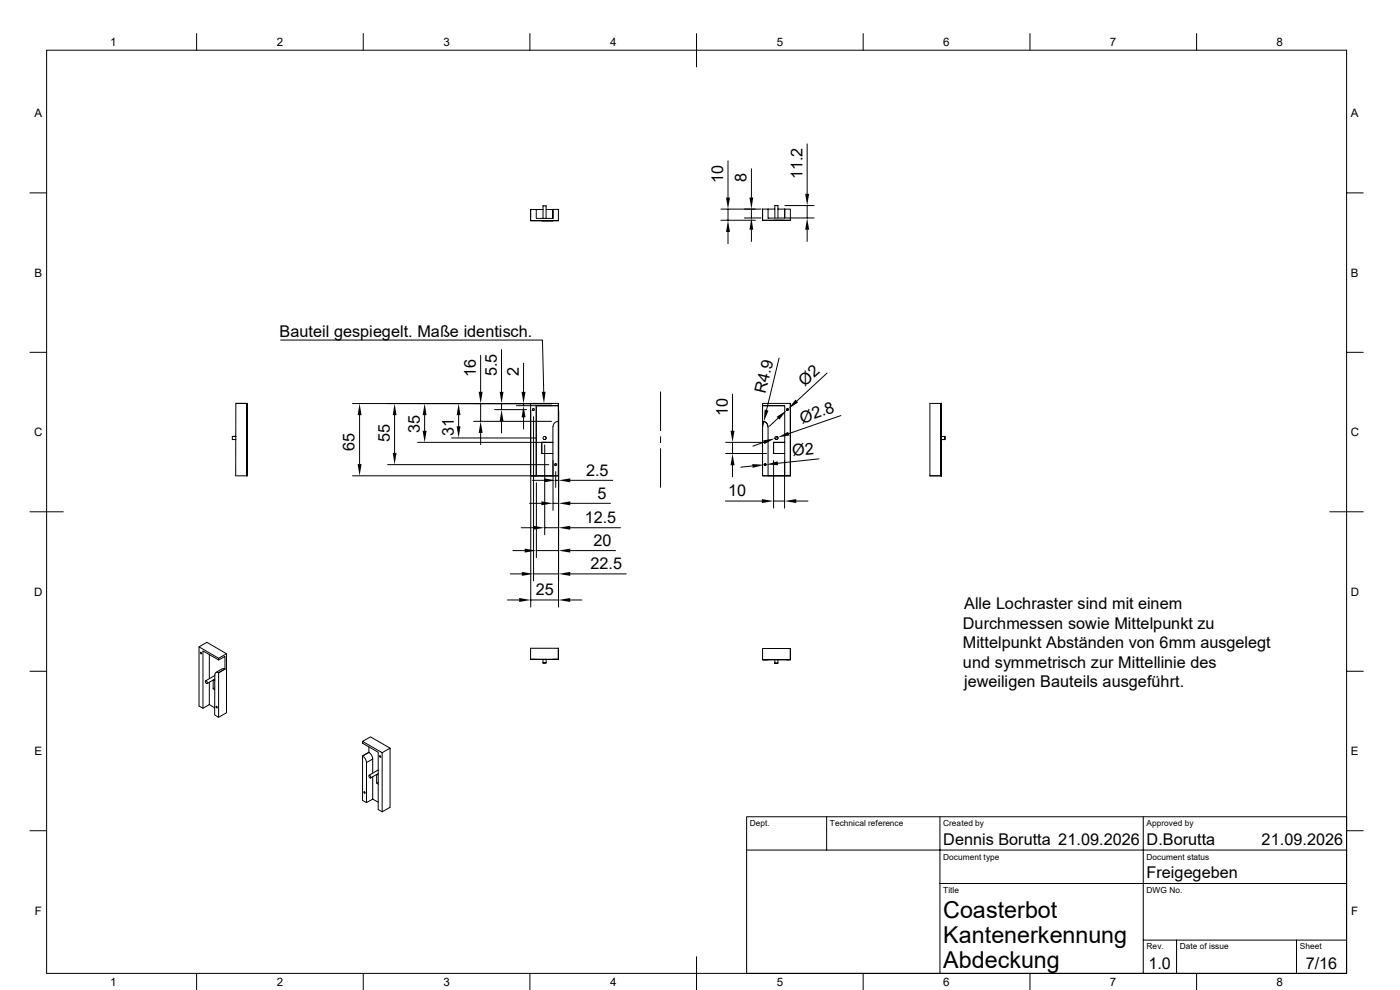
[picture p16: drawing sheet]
<svg xmlns="http://www.w3.org/2000/svg" width="297mm" height="210mm" viewBox="0 0 297 210" stroke-linecap="round" stroke-linejoin="round" font-family="sans-serif">
<defs><g id="words">
<g font-size="4.9">
<text x="200.1" y="194.8">Coasterbot</text>
<text x="200.1" y="200.1">Kantenerkennung</text>
<text x="200.1" y="205.4">Abdeckung</text>
</g>
<g font-size="3.4">
<text x="153.4" y="38.8" transform="rotate(-90 153.4 38.8)">10</text>
<text x="158.4" y="38.6" transform="rotate(-90 158.4 38.6)">8</text>
<text x="170.2" y="38" transform="rotate(-90 170.2 38)">11.2</text>
<text x="59.3" y="71.4">Bauteil gespiegelt. Maße identisch.</text>
<text x="100.9" y="80" transform="rotate(-90 100.9 80)">16</text>
<text x="105.4" y="79.8" transform="rotate(-90 105.4 79.8)">5.5</text>
<text x="110.1" y="79.8" transform="rotate(-90 110.1 79.8)">2</text>
<text x="162.4" y="83.7" transform="rotate(-76 162.4 83.7)">R4.9</text>
<text x="170.8" y="82" transform="rotate(-43 170.8 82)">Ø2</text>
<text x="154.4" y="88.3" transform="rotate(-90 154.4 88.3)">10</text>
<text x="170.2" y="89.9" transform="rotate(-19 170.2 89.9)">Ø2.8</text>
<text x="75.2" y="95.7" transform="rotate(-90 75.2 95.7)">65</text>
<text x="82.7" y="93.7" transform="rotate(-90 82.7 93.7)">55</text>
<text x="89.1" y="91.9" transform="rotate(-90 89.1 91.9)">35</text>
<text x="96.2" y="92.5" transform="rotate(-90 96.2 92.5)">31</text>
<text x="124.3" y="100.9">2.5</text>
<text x="168.2" y="96.8" transform="rotate(-6 168.2 96.8)">Ø2</text>
<text x="126.7" y="105.7">5</text>
<text x="154.5" y="105.3">10</text>
<text x="124.1" y="110.9">12.5</text>
<text x="125.9" y="115.8">20</text>
<text x="125.3" y="120.7">22.5</text>
<text x="113.6" y="126.3">25</text>
<text x="204.5" y="129.2">Alle Lochraster sind mit einem</text>
<text x="204.2" y="133.3">Durchmessen sowie Mittelpunkt zu</text>
<text x="204.2" y="137.5">Mittelpunkt Abständen von 6mm ausgelegt</text>
<text x="204.3" y="141.6">und symmetrisch zur Mittellinie des</text>
<text x="204.5" y="145.8">jeweiligen Bauteils ausgeführt.</text>
<text x="200.1" y="179.3">Dennis Borutta 21.09.2026</text>
<text x="243.2" y="179.3">D.Borutta</text>
<text x="267.6" y="179.3">21.09.2026</text>
<text x="243.2" y="186.3">Freigegeben</text>
<text x="243.6" y="205.5">1.0</text>
<text x="277" y="205.5">7/16</text>
</g>
<g font-size="2.5">
<text x="23.4" y="9.8">1</text>
<text x="58.7" y="9.8">2</text>
<text x="94.1" y="9.8">3</text>
<text x="129.4" y="9.8">4</text>
<text x="164.8" y="9.7">5</text>
<text x="200.1" y="9.8">6</text>
<text x="235.5" y="9.8">7</text>
<text x="270.8" y="9.8">8</text>
<text x="7.3" y="24.9">A</text>
<text x="286.6" y="24.9">A</text>
<text x="7.3" y="58.7">B</text>
<text x="286.6" y="58.7">B</text>
<text x="7.2" y="92.5">C</text>
<text x="286.5" y="92.5">C</text>
<text x="7.2" y="126.4">D</text>
<text x="286.5" y="126.4">D</text>
<text x="7.3" y="160.2">E</text>
<text x="286.6" y="160.2">E</text>
<text x="7.4" y="194">F</text>
<text x="286.7" y="194">F</text>
<text x="23.4" y="209.1">1</text>
<text x="58.7" y="209.1">2</text>
<text x="94.1" y="209.1">3</text>
<text x="129.4" y="209.1">4</text>
<text x="164.8" y="209.1">5</text>
<text x="200.1" y="209.1">6</text>
<text x="235.5" y="209.1">7</text>
<text x="270.8" y="209.1">8</text>
</g>
<g font-size="1.8">
<text x="159.1" y="175.2">Dept.</text>
<text x="176.1" y="175.2">Technical reference</text>
<text x="200.1" y="175.2">Created by</text>
<text x="243.2" y="175.2">Approved by</text>
<text x="200.1" y="182.3">Document type</text>
<text x="243.2" y="182.3">Document status</text>
<text x="200.1" y="189.4">Title</text>
<text x="243.2" y="189.4">DWG No.</text>
<text x="243.2" y="201.4">Rev.</text>
<text x="250.3" y="201.4">Date of issue</text>
<text x="275.8" y="201.4">Sheet</text>
</g>
</g></defs>
<g fill="none" stroke="#000" stroke-width=".21">
<path d="M9.9 10.6h275.8v195.9h-275.8zM41.7 7.1v3.5M77.1 7.1v3.5M112.4 7.1v3.5M147.8 7.1v7.1M183.1 7.1v3.5M218.5 7.1v3.5M253.9 7.1v3.5M154.4 34.1v7.8M159.4 35.8v6.1M171.2 30.5v10.6M6.4 40.9h3.5"/>
<path d="M112.6 44.4v2.4h5.9M113.8 44.4h1.4M115.2 46.3v-2.6h.7v2.6M115.9 44.4h1.4M117.3 44.4h1.2v2.4M117.3 44.4v1.9v-1.9M117.3 46.3h-3.5v-1.9h-1.2v2.4h5.9M117.3 46.8h.1M152.9 46.7h7.3M154.4 44.4v2.3M154.4 49.2v2.5M157.9 46.2h3.5"/>
<path d="M159.4 44.4v1.8M159.4 48.7v2.5M161.4 44.4h-8.5M161.8 46.3v.4h5.9M161.8 44.4h.1M161.8 44.4v1.9zM161.8 44.4v2.3h5.9v-2.3h-1.2v1.8l-3.6 .1v-1.9M161.8 44.4h2.6M164.1 46.7h2.4zM164.4 46.2v-2.6h.6v2.6M165 44.4h1.5v1.8h6.2M166.5 43.6h6.2"/>
<path d="M171.2 43.6v2.6M171.2 48.7v2.5M285.7 40.9h3.5M6.4 74.7h3.5M59.6 72.1h55.5l.2 11M102 75.4v7.7M106.4 74.1v9M111.1 77v6.1M165.3 76l-2.7 11M175.5 79.1l-6.5 6M285.7 74.7h3.5M50 92.6h-.7v.6h.7"/>
<path d="M50.1 85.6h2.4l-.1 15.3M52.4 93.8v2.4zM52.4 85.6h-2.4v15.3h2.4M52.5 85.6v15.3M76.3 88.1v10.3M82.2 98.6h34.2M83.7 88.1v8M88.6 93.8h28.7h-2.4v2.4h2.4M90.1 88.1v3.3M95.8 92.9h17.9M97.3 88.1v2.3M100.5 89.4h16.5"/>
<path d="M102 85.6v3.8M102 91.8v2.5M104.9 86.9h6.8M106.4 85.6v1.3M106.4 89.4v2.4M109.6 86.1h8.9h-4.7v14.8v-14.8M111.1 85.6v.5M111.1 88.5v2.5M112.6 87.1v41.7M113.2 88.4v34.8M113.3 86.7l-.3 .1 .1 .3M114.9 93.8v2.4"/>
<path d="M115.4 93.2h.1M115.6 94.4v19M115.6 92.6h.1M115.7 92.6a.33 .33 0 0 1 .1 .5 .33 .33 0 0 1-.4 .1M117 85.6h-42.2M117.3 97.7v10.6M117.7 89.7l.8-.3v11.5h-1.2v-10.4zM118 98.4l-.3 .1 .1 .2M118.5 85.6h-5.9v15.3M118.5 89.3v-3.7v15.3h-5.9h4.7M118.5 87.1v41.7M140.1 83.1v8.3"/>
<path d="M140.1 92.6v1.3M140.1 95.2v8.2M153.9 93.8h8.7M153.9 96.2h8.7M155.4 83.6v7.8M155.4 93.8v2.4M155.4 98.7v2.4M159.6 98.8l-2.4 .3M161.8 89.4a1.12 1.12 0 0 1 1.1 1.1l-.2-.6-.4-.5M161.8 89.3v11.6h5.9h-5.9M162 93.8l-2.3 .8M162 89.4l-.2 1.1"/>
<path d="M162.4 98.4l-.2 .1 .1 .2M162.6 98.5l-.5 .1M162.9 90.5v10.4zM164.1 97.7v10.1M164.1 96.2v-2.4h2.4h-2.4v2.4h2.4M164.1 93.8h.1M164.6 93.2h.1M164.9 92.6a.33 .33 0 0 1 .1 .5 .33 .33 0 0 1-.4 .1M164.9 92.6h.1M165 92.8l-.6 .2M165 88.7l-1.8 1.7M166.4 97.7v10.1"/>
<path d="M166.5 86.1h-4.7v3.2M167.2 86.7l-.3 .1 .1 .3M167.2 86.7l-.3 .3M173.7 97.3l-8.7 1M178.4 88.1l-11.1 3.9M199.6 85.6h-2.3v15.3h2.3M199.6 85.6v.5M199.6 93.2v7.7zM199.6 98.3v.5zM199.6 86.7v.4zM199.6 90.5l.1-1.2v1.2M199.6 85.6v15.3"/>
<path d="M199.6 92.6h.8M199.6 93.2h.8M199.7 85.5v7.1M199.7 98.3v.5zM199.7 86.7v.4zM200.4 92.6v.6zM6.4 108.6h7M52.4 100.9v-15.3v15.3M74.8 100.9h42.2M108.8 116.8h2.5M110.6 111.9h2.5M112.4 106.8h2.4"/>
<path d="M113 101.9h2.4M113.8 102.4v15.9M113.8 116.8h4.7M115.6 111.9h2.9M117.3 106.8h1.2M117.9 100v3.4M117.9 101.9h.6M121 101.9h9M121 106.8h8.5M121 111.9h10.6M121 116.8h9.6M153.9 106.3h7.7"/>
<path d="M164.1 106.3h2.3M166.5 100.9v-14.8h-4.7v-.5h5.9v15.3M168.9 106.3h2.5M197.3 100.9h2.4v-7.7v7.7M282.1 108.6h7.1M42.2 137.2l1.7-.9 4.2 2.4M44.4 138.9v5.1M46.4 139.6l-4.2-2.4v12.6l.9 .4 1.3-.7 1.1 .6M46.4 140l-3.3-1.9v12.1M107.7 127.3h2.4M108.3 121.7h2.4M112.6 139.8v-2.3h5.9v2.4"/>
<path d="M112.6 139.8l5.9 .1zM112.6 127.3h5.9M112.9 139.9h.5zM113.2 121.7h5.3M115.2 139.9v.7M115.9 139.9v.7h-.7h.7M117.3 139.9h1.2M117.3 139.8v.1M117.7 139.9h.4zM121 127.3h2.4M121 121.7h11.9M161.8 139.9h1.1z"/>
<path d="M162.1 139.9h.5zM162.9 139.9h.1M164.4 139.9v.8M165 139.9v.8h-.6h.6M166.8 139.9h.5zM167.7 137.6v2.4l-1.2-.1M167.7 137.6h-5.9v2.3h5.9M167.7 137.6v2.4M6.4 142.4h3.5M43.6 144.4a.35 .35 0 0 1 .3 .2 .35 .35 0 0 1 0 .4l-.3-.3zM44.4 144.7v4.8M45.2 144.2v1.9l.3 .2"/>
<path d="M45.3 144.2l.3 .2M45.5 143.3h.1M45.5 143.3l-1.9 1.1M45.5 145.9l-.3 .2M45.6 144.1l-1.7 .9M47.7 141.9l-1.3 .8v9.4l-.9-.4 .1-8.5M47.7 141.9h-.6l-1.3 .7M47.7 141.9l-1.3 .8a.49 .49 0 0 0-.6 0 .49 .49 0 0 0-.2 .5M47.7 141.9v-2.7l-1.3 .8v-.4l1.7-.9v12.5l-1.7 .9M76.9 157.3l1.7-1 4.1 2.4v12.5l-1.6 1-.9-.5v-12.1l-3.3-1.9zM76.9 157.3l4.2 2.4M78.3 159.6a1.79 1.79 0 0 1 .8 1.4"/>
<path d="M78.3 159.6l-1.4 .7M78.3 159.6l-1.4 .7v9.5l.8 .5M78.3 158.4v1.2M82.7 158.7l-1.6 1v12.5M285.7 142.4h3.5M6.4 176.2h3.5M76.9 160.4a1.79 1.79 0 0 1 .8 1.4M77.7 161.8v8.5l1.4-.8M77.7 161.8l1.4-.8v3M78.3 164.4a.35 .35 0 0 1 .3 .3 .35 .35 0 0 1 0 .3l-.3-.2zM79.1 164.8v4.7M79.1 169.5l1.1 .7"/>
<path d="M79.9 164.3v1.8l.3 .2M80 164.2l.2 .2M80.2 164.1l-1.6 .9M80.2 163.4l-1.9 1M80.2 165.9l-.3 .2M175.4 173.3v7M199.4 173.3v33.2M242.5 173.3v33.2M285.7 173.3h-127.3v33.2M285.7 176.2h3.5M158.4 180.3h127.3M199.4 187.4h86.3"/>
<path d="M242.5 199.4h43.2M249.6 199.4v7.1M275 199.4v7.1M41.7 206.5v3.5M77.1 206.5v3.5M112.4 206.5v3.5M147.8 202.9v7.1M183.1 206.5v3.5M218.5 206.5v3.5M253.9 206.5v3.5"/>
<circle cx="113.2" cy="86.9" r=".21"/>
<circle cx="115.5" cy="92.9" r=".33"/>
<circle cx="117.9" cy="98.6" r=".21"/>
<circle cx="162.3" cy="98.6" r=".21"/>
<circle cx="164.7" cy="92.9" r=".33"/>
<circle cx="167.1" cy="86.9" r=".21"/>
<circle cx="42.7" cy="138.5" r=".17"/>
<circle cx="46" cy="150" r=".17"/>
<circle cx="77.3" cy="168.1" r=".17"/>
<circle cx="80.7" cy="160.5" r=".17"/>
</g>
<g fill="#000">
<path d="M154.4 46.7l.5 2.5h-.9zM154 41.9h.9l-.5 2.5zM159.4 46.2l.4 2.5h-.8zM159 41.9h.8l-.4 2.5zM171.2 46.2l.5 2.5h-.9zM170.8 41.1h.9l-.5 2.5zM75.9 98.4h.8l-.4 2.5zM76.3 85.6l.4 2.5h-.8zM83.7 85.6l.4 2.5h-.8zM83.3 96.1h.8l-.4 2.5zM90.1 85.6l.4 2.5h-.8zM89.7 91.4h.8l-.4 2.4z"/>
<path d="M97.3 85.6l.4 2.5h-.8zM96.9 90.4h.8l-.4 2.5zM102 89.4l.4 2.4h-.9zM101.5 83.1h.9l-.4 2.5zM106.4 86.9l.4 2.5h-.8zM106 83.1h.8l-.4 2.5zM111.1 86.1l.4 2.4h-.9zM110.6 83.1h.9l-.4 2.5zM114.9 83.1h.8l-.3 2.5zM155.4 96.2l.4 2.5h-.8zM155 91.4h.8l-.4 2.4zM159.6 98.4l2.5 .2-2.4 .7z"/>
<path d="M161.9 93.4l2.5-.4-2.2 1.2zM162.2 86.9l.8 .2-1 2.3zM164.8 88.4l2.1-1.4-1.6 2zM162.6 98.5l2.4-.7 .1 .9zM165 92.8l2.2-1.2 .3 .8zM168.7 84.8l.6 .6-2.1 1.3zM111.3 116.4l2.5 .4-2.5 .4zM113.1 111.5l2.5 .4-2.5 .5zM114.8 106.3l2.5 .5-2.5 .4zM115.4 101.5l2.5 .4-2.5 .4zM118.5 101.9l2.5-.4v.8zM118.5 106.8l2.5-.5v.9z"/>
<path d="M118.5 111.9l2.5-.4v.9zM118.5 116.8l2.5-.4v.8zM161.6 105.9l2.5 .4-2.5 .4zM166.4 106.3l2.5-.4v.8zM110.1 126.9l2.5 .4-2.5 .4zM110.7 121.3l2.5 .4-2.5 .5zM118.5 127.3l2.5-.4v.8zM118.5 121.7l2.5-.4v.9z"/>
</g>
<use href="#words"/>
</svg>
